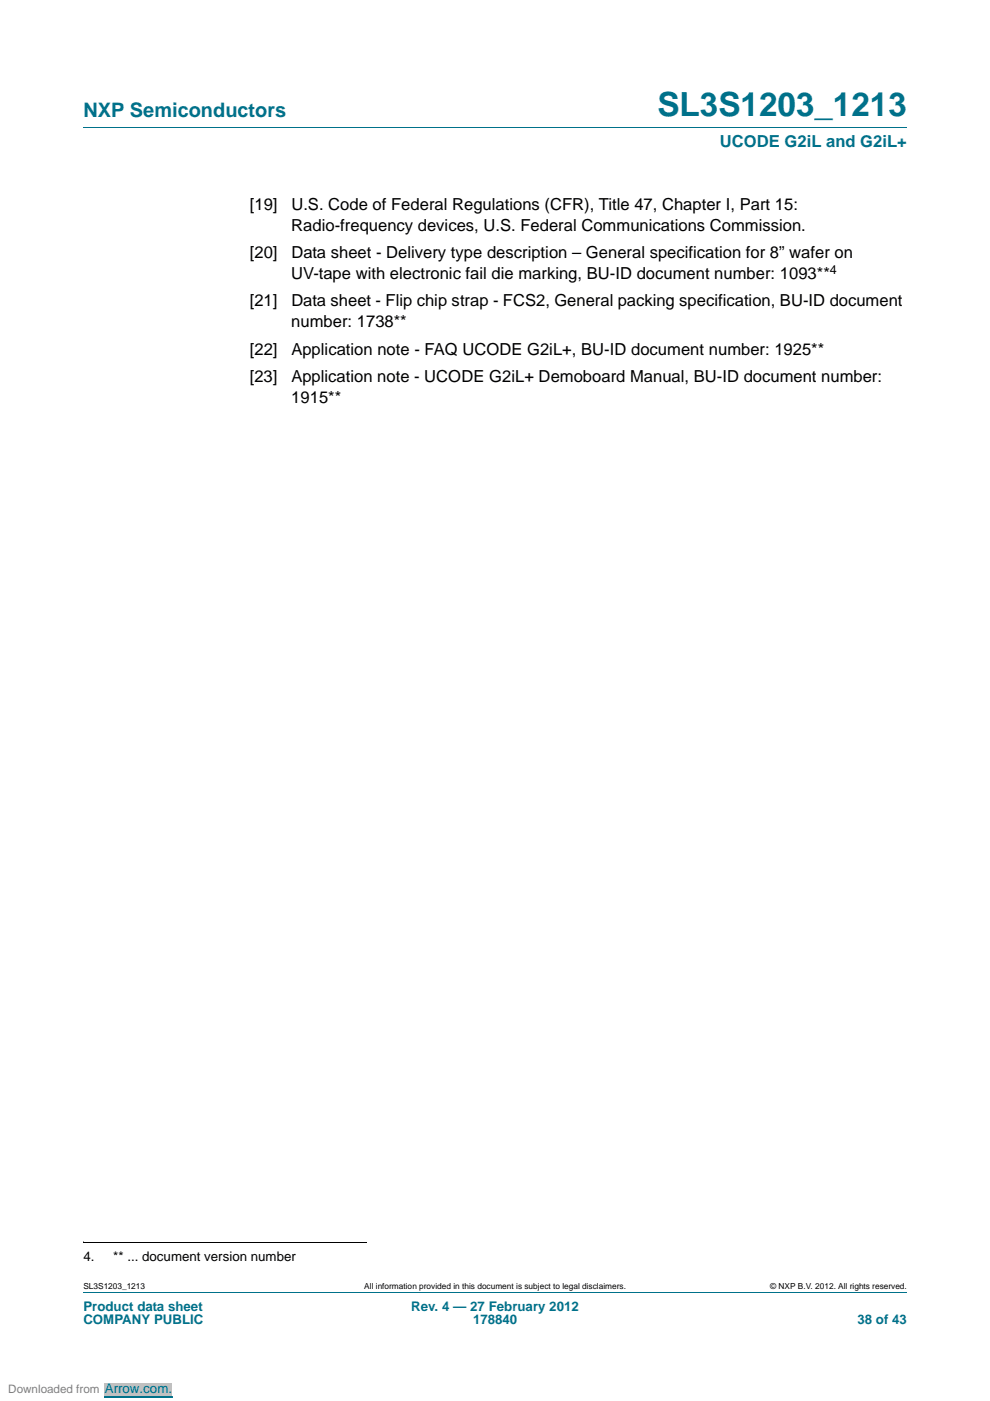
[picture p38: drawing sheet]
<svg xmlns="http://www.w3.org/2000/svg" width="210mm" height="297mm" viewBox="0 0 210 297" stroke-linecap="round" stroke-linejoin="round" font-family="sans-serif">
<defs><g id="words">
<text font-size="7" fill="#00718a" x="139.4" y="24.6">SL3S1203_1213</text>
<text font-size="4.2" fill="#00718a" x="17.7" y="24.9">NXP Semiconductors</text>
<text font-size="3.5" fill="#00718a" x="152.6" y="31.1">UCODE G2iL and G2iL+</text>
<g font-size="3.5">
<text x="53" y="44.5">[19]</text>
<text x="61.8" y="44.5">U.S. Code of Federal Regulations (CFR), Title 47, Chapter I, Part 15:</text>
<text x="61.8" y="48.9">Radio-frequency devices, U.S. Federal Communications Commission.</text>
<text x="53" y="54.7">[20]</text>
<text x="61.8" y="59.1">UV-tape with electronic fail die marking, BU-ID document number: 1093**</text>
<text x="61.8" y="54.7">Data sheet - Delivery type description – General specification for 8” wafer on</text>
<text x="53" y="65">[21]</text>
<text x="61.8" y="65">Data sheet - Flip chip strap - FCS2, General packing specification, BU-ID document</text>
<text x="61.8" y="69.4">number: 1738**</text>
<text x="53" y="75.2">[22]</text>
<text x="61.8" y="75.2">Application note - FAQ UCODE G2iL+, BU-ID document number: 1925**</text>
<text x="53" y="81">[23]</text>
<text x="61.8" y="81">Application note - UCODE G2iL+ Demoboard Manual, BU-ID document number:</text>
<text x="61.8" y="85.4">1915**</text>
</g>
<g font-size="2.8">
<text x="17.7" y="267.4">4.</text>
<text x="24" y="267.4">** ... document version number</text>
</g>
<g font-size="2.8" fill="#00718a">
<text x="17.7" y="277.9">Product data sheet</text>
<text x="17.7" y="280.8">COMPANY PUBLIC</text>
<text x="87.2" y="277.9">Rev. 4 — 27 February 2012</text>
<text x="100.3" y="280.8">178840</text>
<text x="181.8" y="280.8">38 of 43</text>
</g>
<text font-size="2.8" fill="#00f" x="22.2" y="295.3">Arrow.com.</text>
<text font-size="2.6" x="176" y="58.1">4</text>
<text font-size="2.5" fill="#808080" x="1.8" y="295.3">Downloaded from</text>
<g font-size="1.8">
<text x="17.7" y="273.3">SL3S1203_1213</text>
<text x="77.2" y="273.3">All information provided in this document is subject to legal disclaimers.</text>
<text x="163.3" y="273.3">© NXP B.V. 2012. All rights reserved.</text>
</g>
</g></defs>
<path d="M17.7 27h174.6M17.7 273.9h174.6" fill="none" stroke="#00718a" stroke-width=".21"/>
<path d="M17.7 263.3v.1z" fill="#000"/>
<path d="M17.7 263.4h60" fill="none" stroke="#000" stroke-width=".21"/>
<path d="M0 294.6h70.6" fill="none" stroke="#fff" stroke-width="2.5" stroke-linecap="butt"/>
<path d="M22.2 293.3h14.3v2.6h-14.3z" fill="#c0c0c0"/>
<path d="M22.2 296.2h14.3" fill="none" stroke="#00f" stroke-width=".21"/>
<path d="M0 294.6h70.6" fill="none" stroke="#fff" stroke-width="2.5" stroke-linecap="butt"/>
<path d="M22.2 293.3h14.3v2.6h-14.3z" fill="#c0c0c0"/>
<path d="M22.2 296.2h14.3" fill="none" stroke="#00f" stroke-width=".21"/>
<path d="M0 294.6h70.6" fill="none" stroke="#fff" stroke-width="2.5" stroke-linecap="butt"/>
<path d="M22.2 293.3h14.3v2.6h-14.3z" fill="#c0c0c0"/>
<path d="M22.2 296.2h14.3" fill="none" stroke="#00f" stroke-width=".21"/>
<path d="M0 294.6h70.6" fill="none" stroke="#fff" stroke-width="2.5" stroke-linecap="butt"/>
<path d="M22.2 293.3h14.3v2.6h-14.3z" fill="#c0c0c0"/>
<path d="M22.2 296.2h14.3" fill="none" stroke="#00f" stroke-width=".21"/>
<path d="M0 294.6h70.6" fill="none" stroke="#fff" stroke-width="2.5" stroke-linecap="butt"/>
<path d="M22.2 293.3h14.3v2.6h-14.3z" fill="#c0c0c0"/>
<path d="M22.2 296.2h14.3" fill="none" stroke="#00f" stroke-width=".21"/>
<path d="M0 294.6h70.6" fill="none" stroke="#fff" stroke-width="2.5" stroke-linecap="butt"/>
<path d="M22.2 293.3h14.3v2.6h-14.3z" fill="#c0c0c0"/>
<path d="M22.2 296.2h14.3" fill="none" stroke="#00f" stroke-width=".21"/>
<path d="M0 294.6h70.6" fill="none" stroke="#fff" stroke-width="2.5" stroke-linecap="butt"/>
<path d="M22.2 293.3h14.3v2.6h-14.3z" fill="#c0c0c0"/>
<path d="M22.2 296.2h14.3" fill="none" stroke="#00f" stroke-width=".21"/>
<path d="M0 294.6h70.6" fill="none" stroke="#fff" stroke-width="2.5" stroke-linecap="butt"/>
<path d="M22.2 293.3h14.3v2.6h-14.3z" fill="#c0c0c0"/>
<path d="M22.2 296.2h14.3" fill="none" stroke="#00f" stroke-width=".21"/>
<path d="M0 294.6h70.6" fill="none" stroke="#fff" stroke-width="2.5" stroke-linecap="butt"/>
<path d="M22.2 293.3h14.3v2.6h-14.3z" fill="#c0c0c0"/>
<path d="M22.2 296.2h14.3" fill="none" stroke="#00f" stroke-width=".21"/>
<path d="M0 294.6h70.6" fill="none" stroke="#fff" stroke-width="2.5" stroke-linecap="butt"/>
<path d="M22.2 293.3h14.3v2.6h-14.3z" fill="#c0c0c0"/>
<path d="M22.2 296.2h14.3" fill="none" stroke="#00f" stroke-width=".21"/>
<path d="M0 294.6h70.6" fill="none" stroke="#fff" stroke-width="2.5" stroke-linecap="butt"/>
<path d="M22.2 293.3h14.3v2.6h-14.3z" fill="#c0c0c0"/>
<path d="M22.2 296.2h14.3" fill="none" stroke="#00f" stroke-width=".21"/>
<path d="M0 294.6h70.6" fill="none" stroke="#fff" stroke-width="2.5" stroke-linecap="butt"/>
<path d="M22.2 293.3h14.3v2.6h-14.3z" fill="#c0c0c0"/>
<path d="M22.2 296.2h14.3" fill="none" stroke="#00f" stroke-width=".21"/>
<path d="M0 294.6h70.6" fill="none" stroke="#fff" stroke-width="2.5" stroke-linecap="butt"/>
<path d="M22.2 293.3h14.3v2.6h-14.3z" fill="#c0c0c0"/>
<path d="M22.2 296.2h14.3" fill="none" stroke="#00f" stroke-width=".21"/>
<path d="M0 294.6h70.6" fill="none" stroke="#fff" stroke-width="2.5" stroke-linecap="butt"/>
<path d="M22.2 293.3h14.3v2.6h-14.3z" fill="#c0c0c0"/>
<path d="M22.2 296.2h14.3" fill="none" stroke="#00f" stroke-width=".21"/>
<path d="M0 294.6h70.6" fill="none" stroke="#fff" stroke-width="2.5" stroke-linecap="butt"/>
<path d="M22.2 293.3h14.3v2.6h-14.3z" fill="#c0c0c0"/>
<path d="M22.2 296.2h14.3" fill="none" stroke="#00f" stroke-width=".21"/>
<path d="M0 294.6h70.6" fill="none" stroke="#fff" stroke-width="2.5" stroke-linecap="butt"/>
<path d="M22.2 293.3h14.3v2.6h-14.3z" fill="#c0c0c0"/>
<path d="M22.2 296.2h14.3" fill="none" stroke="#00f" stroke-width=".21"/>
<path d="M0 294.6h70.6" fill="none" stroke="#fff" stroke-width="2.5" stroke-linecap="butt"/>
<path d="M22.2 293.3h14.3v2.6h-14.3z" fill="#c0c0c0"/>
<path d="M22.2 296.2h14.3" fill="none" stroke="#00f" stroke-width=".21"/>
<path d="M0 294.6h70.6" fill="none" stroke="#fff" stroke-width="2.5" stroke-linecap="butt"/>
<path d="M22.2 293.3h14.3v2.6h-14.3z" fill="#c0c0c0"/>
<path d="M22.2 296.2h14.3" fill="none" stroke="#00f" stroke-width=".21"/>
<path d="M0 294.6h70.6" fill="none" stroke="#fff" stroke-width="2.5" stroke-linecap="butt"/>
<path d="M22.2 293.3h14.3v2.6h-14.3z" fill="#c0c0c0"/>
<path d="M22.2 296.2h14.3" fill="none" stroke="#00f" stroke-width=".21"/>
<path d="M0 294.6h70.6" fill="none" stroke="#fff" stroke-width="2.5" stroke-linecap="butt"/>
<path d="M22.2 293.3h14.3v2.6h-14.3z" fill="#c0c0c0"/>
<path d="M22.2 296.2h14.3" fill="none" stroke="#00f" stroke-width=".21"/>
<path d="M0 294.6h70.6" fill="none" stroke="#fff" stroke-width="2.5" stroke-linecap="butt"/>
<path d="M22.2 293.3h14.3v2.6h-14.3z" fill="#c0c0c0"/>
<path d="M22.2 296.2h14.3" fill="none" stroke="#00f" stroke-width=".21"/>
<path d="M0 294.6h70.6" fill="none" stroke="#fff" stroke-width="2.5" stroke-linecap="butt"/>
<path d="M22.2 293.3h14.3v2.6h-14.3z" fill="#c0c0c0"/>
<path d="M22.2 296.2h14.3" fill="none" stroke="#00f" stroke-width=".21"/>
<path d="M0 294.6h70.6" fill="none" stroke="#fff" stroke-width="2.5" stroke-linecap="butt"/>
<path d="M22.2 293.3h14.3v2.6h-14.3z" fill="#c0c0c0"/>
<path d="M22.2 296.2h14.3" fill="none" stroke="#00f" stroke-width=".21"/>
<path d="M0 294.6h70.6" fill="none" stroke="#fff" stroke-width="2.5" stroke-linecap="butt"/>
<path d="M22.2 293.3h14.3v2.6h-14.3z" fill="#c0c0c0"/>
<path d="M22.2 296.2h14.3" fill="none" stroke="#00f" stroke-width=".21"/>
<path d="M0 294.6h70.6" fill="none" stroke="#fff" stroke-width="2.5" stroke-linecap="butt"/>
<path d="M22.2 293.3h14.3v2.6h-14.3z" fill="#c0c0c0"/>
<path d="M22.2 296.2h14.3" fill="none" stroke="#00f" stroke-width=".21"/>
<path d="M0 294.6h70.6" fill="none" stroke="#fff" stroke-width="2.5" stroke-linecap="butt"/>
<path d="M22.2 293.3h14.3v2.6h-14.3z" fill="#c0c0c0"/>
<path d="M22.2 296.2h14.3" fill="none" stroke="#00f" stroke-width=".21"/>
<path d="M0 294.6h70.6" fill="none" stroke="#fff" stroke-width="2.5" stroke-linecap="butt"/>
<path d="M22.2 293.3h14.3v2.6h-14.3z" fill="#c0c0c0"/>
<path d="M22.2 296.2h14.3" fill="none" stroke="#00f" stroke-width=".21"/>
<path d="M0 294.6h70.6" fill="none" stroke="#fff" stroke-width="2.5" stroke-linecap="butt"/>
<path d="M22.2 293.3h14.3v2.6h-14.3z" fill="#c0c0c0"/>
<path d="M22.2 296.2h14.3" fill="none" stroke="#00f" stroke-width=".21"/>
<path d="M0 294.6h70.6" fill="none" stroke="#fff" stroke-width="2.5" stroke-linecap="butt"/>
<path d="M22.2 293.3h14.3v2.6h-14.3z" fill="#c0c0c0"/>
<path d="M22.2 296.2h14.3" fill="none" stroke="#00f" stroke-width=".21"/>
<path d="M0 294.6h70.6" fill="none" stroke="#fff" stroke-width="2.5" stroke-linecap="butt"/>
<path d="M22.2 293.3h14.3v2.6h-14.3z" fill="#c0c0c0"/>
<path d="M22.2 296.2h14.3" fill="none" stroke="#00f" stroke-width=".21"/>
<path d="M0 294.6h70.6" fill="none" stroke="#fff" stroke-width="2.5" stroke-linecap="butt"/>
<path d="M22.2 293.3h14.3v2.6h-14.3z" fill="#c0c0c0"/>
<path d="M22.2 296.2h14.3" fill="none" stroke="#00f" stroke-width=".21"/>
<path d="M0 294.6h70.6" fill="none" stroke="#fff" stroke-width="2.5" stroke-linecap="butt"/>
<path d="M22.2 293.3h14.3v2.6h-14.3z" fill="#c0c0c0"/>
<path d="M22.2 296.2h14.3" fill="none" stroke="#00f" stroke-width=".21"/>
<path d="M0 294.6h70.6" fill="none" stroke="#fff" stroke-width="2.5" stroke-linecap="butt"/>
<path d="M22.2 293.3h14.3v2.6h-14.3z" fill="#c0c0c0"/>
<path d="M22.2 296.2h14.3" fill="none" stroke="#00f" stroke-width=".21"/>
<path d="M0 294.6h70.6" fill="none" stroke="#fff" stroke-width="2.5" stroke-linecap="butt"/>
<path d="M22.2 293.3h14.3v2.6h-14.3z" fill="#c0c0c0"/>
<path d="M22.2 296.2h14.3" fill="none" stroke="#00f" stroke-width=".21"/>
<path d="M0 294.6h70.6" fill="none" stroke="#fff" stroke-width="2.5" stroke-linecap="butt"/>
<path d="M22.2 293.3h14.3v2.6h-14.3z" fill="#c0c0c0"/>
<path d="M22.2 296.2h14.3" fill="none" stroke="#00f" stroke-width=".21"/>
<path d="M0 294.6h70.6" fill="none" stroke="#fff" stroke-width="2.5" stroke-linecap="butt"/>
<path d="M22.2 293.3h14.3v2.6h-14.3z" fill="#c0c0c0"/>
<path d="M22.2 296.2h14.3" fill="none" stroke="#00f" stroke-width=".21"/>
<path d="M0 294.6h70.6" fill="none" stroke="#fff" stroke-width="2.5" stroke-linecap="butt"/>
<path d="M22.2 293.3h14.3v2.6h-14.3z" fill="#c0c0c0"/>
<path d="M22.2 296.2h14.3" fill="none" stroke="#00f" stroke-width=".21"/>
<path d="M0 294.6h70.6" fill="none" stroke="#fff" stroke-width="2.5" stroke-linecap="butt"/>
<path d="M22.2 293.3h14.3v2.6h-14.3z" fill="#c0c0c0"/>
<path d="M22.2 296.2h14.3" fill="none" stroke="#00f" stroke-width=".21"/>
<use href="#words"/>
</svg>
